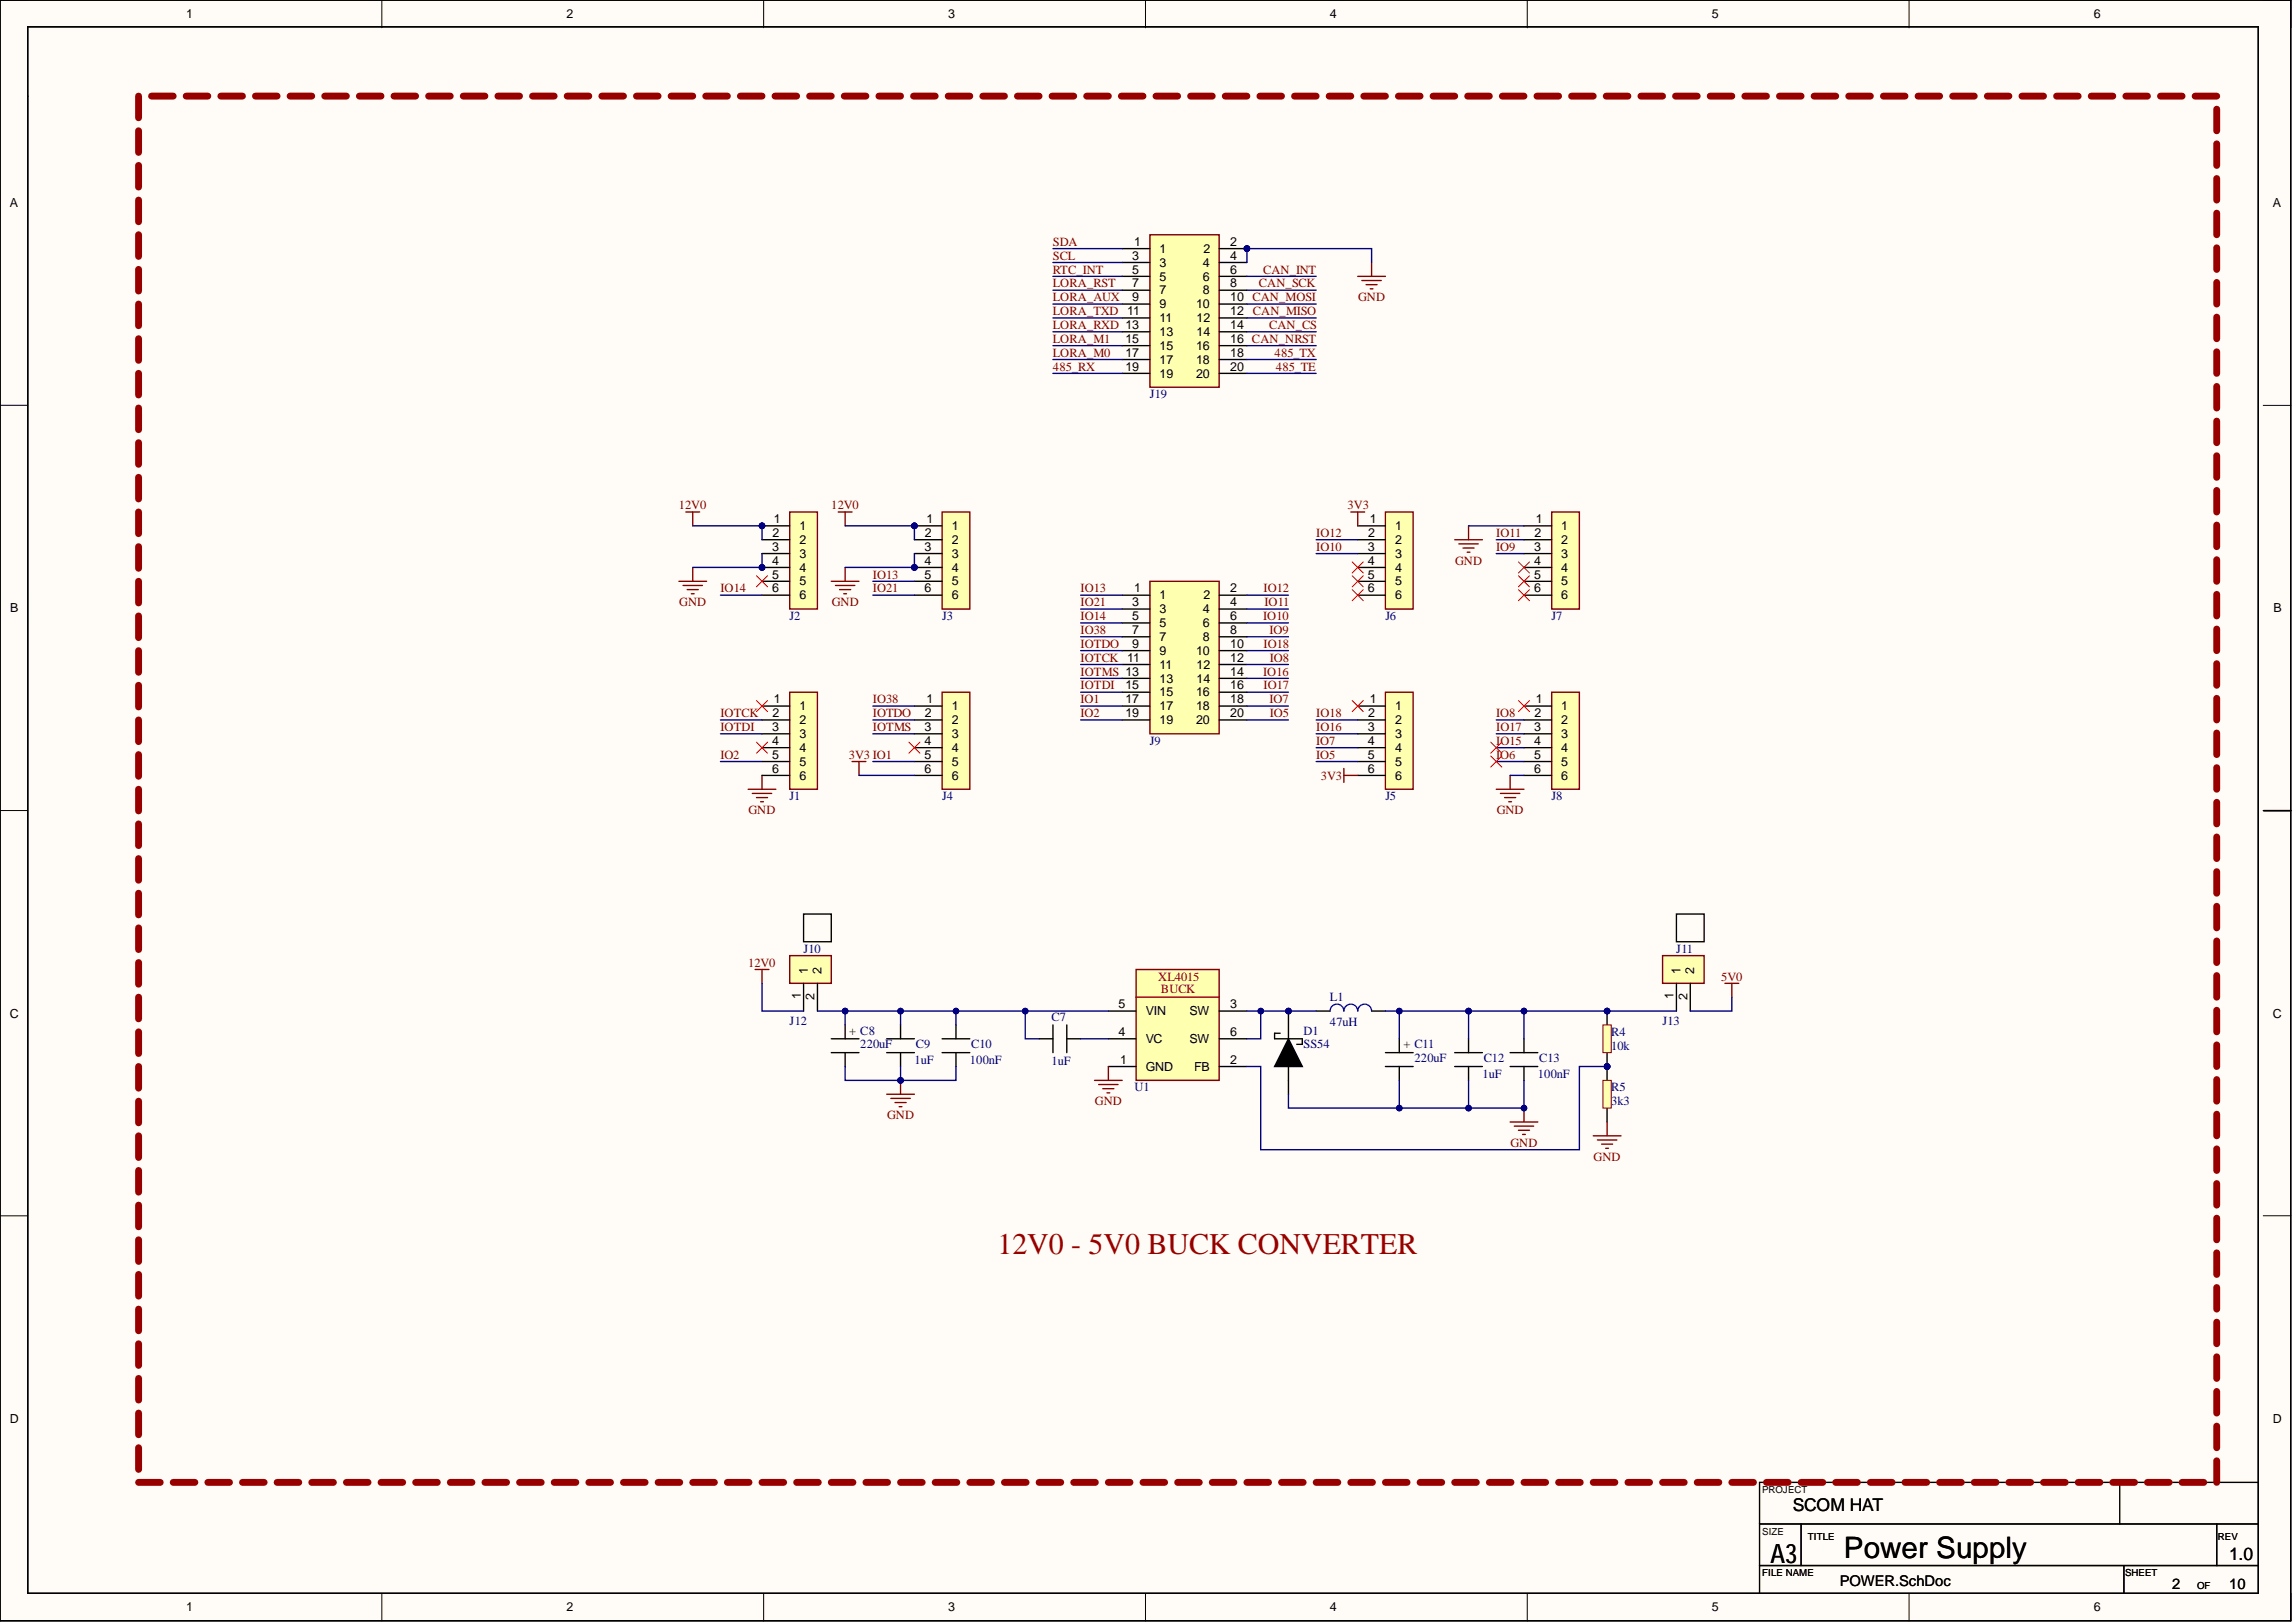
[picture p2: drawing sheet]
<svg xmlns="http://www.w3.org/2000/svg" width="420mm" height="297mm" viewBox="0 0 420 297" stroke-linecap="round" stroke-linejoin="round" font-family="sans-serif">
<defs><g id="words">
<text font-size="5.5" fill="#980000" x="182.6" y="229.5">12V0 - 5V0 BUCK CONVERTER</text>
<text font-size="5.4" x="337.6" y="285.1">Power Supply</text>
<text font-size="4.9" x="324.1" y="286">A3</text>
<g font-size="3.2">
<text x="328.2" y="276.5">SCOM HAT</text>
<text x="408.1" y="285.6">1.0</text>
</g>
<g font-size="2.7">
<text x="336.8" y="290.2">POWER.SchDoc</text>
<text x="397.7" y="290.8">2</text>
<text x="408.1" y="290.8">10</text>
</g>
<g font-size="2.3">
<text x="34.1" y="3.3">1</text>
<text x="103.7" y="3.3">2</text>
<text x="173.6" y="3.3">3</text>
<text x="243.5" y="3.3">4</text>
<text x="313.4" y="3.3">5</text>
<text x="383.3" y="3.3">6</text>
<text x="1.8" y="37.9">A</text>
<text x="416.1" y="37.9">A</text>
<text x="207.3" y="47.5">3</text>
<text x="207.6" y="45">1</text>
<text x="212.3" y="46.3">1</text>
<text x="220.3" y="46.3">2</text>
<text x="225.2" y="45">2</text>
<text x="225.2" y="47.5">4</text>
<text x="207.3" y="50.1">5</text>
<text x="207.3" y="52.6">7</text>
<text x="212.3" y="48.8">3</text>
<text x="212.3" y="51.3">5</text>
<text x="212.3" y="53.9">7</text>
<text x="220.2" y="48.8">4</text>
<text x="220.2" y="51.3">6</text>
<text x="220.2" y="53.9">8</text>
<text x="225.2" y="50.1">6</text>
<text x="225.2" y="52.6">8</text>
<text x="207.3" y="55.1">9</text>
<text x="212.3" y="56.4">9</text>
<text x="212.3" y="58.9">11</text>
<text x="219" y="56.4">10</text>
<text x="219.1" y="58.9">12</text>
<text x="225.2" y="55.1">10 CAN_MOSI</text>
<text x="225.2" y="57.7">12</text>
<text x="206" y="62.8">15</text>
<text x="206" y="65.3">17</text>
<text x="212.3" y="61.5">13</text>
<text x="212.3" y="64">15</text>
<text x="219" y="64">16</text>
<text x="219.1" y="61.5">14</text>
<text x="225.2" y="60.2">14</text>
<text x="225.2" y="62.8">16 CAN_NRST</text>
<text x="225.2" y="65.3">18</text>
<text x="206" y="67.8">19</text>
<text x="212.3" y="66.6">17</text>
<text x="212.3" y="69.1">19</text>
<text x="219" y="66.6">18</text>
<text x="219" y="69.1">20</text>
<text x="225.2" y="67.8">20</text>
<text x="141.7" y="95.7">1</text>
<text x="169.6" y="95.7">1</text>
<text x="250.8" y="95.7">1</text>
<text x="281.2" y="95.7">1</text>
<text x="141.4" y="100.8">3</text>
<text x="141.4" y="98.3">2</text>
<text x="146.3" y="97">1</text>
<text x="146.3" y="99.5">2</text>
<text x="169.3" y="100.8">3</text>
<text x="169.3" y="98.3">2</text>
<text x="174.2" y="97">1</text>
<text x="174.2" y="99.5">2</text>
<text x="250.4" y="100.8">3</text>
<text x="250.5" y="98.3">2</text>
<text x="255.4" y="97">1</text>
<text x="255.4" y="99.5">2</text>
<text x="280.9" y="100.8">3</text>
<text x="280.9" y="98.3">2</text>
<text x="285.8" y="97">1</text>
<text x="285.8" y="99.5">2</text>
<text x="141.4" y="103.3">4</text>
<text x="141.4" y="105.9">5</text>
<text x="146.3" y="102.1">3</text>
<text x="146.3" y="104.6">4</text>
<text x="146.3" y="107.2">5</text>
<text x="169.3" y="103.3">4</text>
<text x="169.3" y="105.9">5</text>
<text x="174.2" y="102.1">3</text>
<text x="174.2" y="104.6">4</text>
<text x="174.2" y="107.2">5</text>
<text x="250.4" y="103.3">4</text>
<text x="250.4" y="105.9">5</text>
<text x="255.4" y="102.1">3</text>
<text x="255.4" y="104.6">4</text>
<text x="255.4" y="107.2">5</text>
<text x="280.9" y="103.3">4</text>
<text x="280.9" y="105.9">5</text>
<text x="285.8" y="102.1">3</text>
<text x="285.8" y="104.6">4</text>
<text x="285.8" y="107.2">5</text>
<text x="1.9" y="112.1">B</text>
<text x="141.4" y="108.4">6</text>
<text x="146.3" y="109.7">6</text>
<text x="169.3" y="108.4">6</text>
<text x="174.2" y="109.7">6</text>
<text x="207.3" y="111">3</text>
<text x="207.3" y="113.5">5</text>
<text x="207.6" y="108.4">1</text>
<text x="212.3" y="109.7">1</text>
<text x="212.3" y="112.2">3</text>
<text x="220.2" y="112.2">4</text>
<text x="220.3" y="109.7">2</text>
<text x="225.2" y="108.4">2</text>
<text x="225.2" y="111">4</text>
<text x="225.2" y="113.5">6</text>
<text x="250.4" y="108.4">6</text>
<text x="255.4" y="109.7">6</text>
<text x="280.9" y="108.4">6</text>
<text x="285.8" y="109.7">6</text>
<text x="416.2" y="112.1">B</text>
<text x="207.3" y="116">7</text>
<text x="207.3" y="118.6">9</text>
<text x="212.3" y="114.8">5</text>
<text x="212.3" y="117.3">7</text>
<text x="212.3" y="119.8">9</text>
<text x="219" y="119.8">10</text>
<text x="220.2" y="114.8">6</text>
<text x="220.2" y="117.3">8</text>
<text x="225.2" y="116">8</text>
<text x="225.2" y="118.6">10</text>
<text x="212.3" y="122.4">11</text>
<text x="212.3" y="124.9">13</text>
<text x="219.1" y="122.4">12</text>
<text x="219.1" y="124.9">14</text>
<text x="225.2" y="121.1">12</text>
<text x="225.2" y="123.6">14</text>
<text x="141.4" y="131.3">2</text>
<text x="141.7" y="128.7">1</text>
<text x="146.3" y="130">1</text>
<text x="169.3" y="131.3">2</text>
<text x="169.6" y="128.7">1</text>
<text x="174.2" y="130">1</text>
<text x="206" y="126.2">15</text>
<text x="206" y="128.7">17</text>
<text x="206" y="131.3">19</text>
<text x="212.3" y="127.5">15</text>
<text x="212.3" y="130">17</text>
<text x="219" y="127.5">16</text>
<text x="219" y="130">18</text>
<text x="225.2" y="126.2">16</text>
<text x="225.2" y="128.7">18</text>
<text x="225.2" y="131.3">20</text>
<text x="250.5" y="131.3">2</text>
<text x="250.8" y="128.7">1</text>
<text x="255.4" y="130">1</text>
<text x="280.9" y="131.3">2</text>
<text x="281.2" y="128.7">1</text>
<text x="285.8" y="130">1</text>
<text x="141.4" y="133.8">3</text>
<text x="141.4" y="136.3">4</text>
<text x="146.3" y="132.5">2</text>
<text x="146.3" y="135.1">3</text>
<text x="146.3" y="137.6">4</text>
<text x="169.3" y="133.8">3</text>
<text x="169.3" y="136.3">4</text>
<text x="174.2" y="132.5">2</text>
<text x="174.2" y="135.1">3</text>
<text x="174.2" y="137.6">4</text>
<text x="212.3" y="132.5">19</text>
<text x="219" y="132.5">20</text>
<text x="250.4" y="133.8">3</text>
<text x="250.4" y="136.3">4</text>
<text x="255.4" y="132.5">2</text>
<text x="255.4" y="135.1">3</text>
<text x="255.4" y="137.6">4</text>
<text x="280.9" y="133.8">3</text>
<text x="280.9" y="136.3">4</text>
<text x="285.8" y="132.5">2</text>
<text x="285.8" y="135.1">3</text>
<text x="285.8" y="137.6">4</text>
<text x="141.4" y="138.9">5</text>
<text x="141.4" y="141.4">6</text>
<text x="146.3" y="140.1">5</text>
<text x="146.3" y="142.7">6</text>
<text x="169.3" y="138.9">5</text>
<text x="169.3" y="141.4">6</text>
<text x="174.2" y="140.1">5</text>
<text x="174.2" y="142.7">6</text>
<text x="250.4" y="138.9">5</text>
<text x="250.4" y="141.4">6</text>
<text x="255.4" y="140.1">5</text>
<text x="255.4" y="142.7">6</text>
<text x="280.9" y="138.9">5</text>
<text x="280.9" y="141.4">6</text>
<text x="285.8" y="140.1">5</text>
<text x="285.8" y="142.7">6</text>
<text x="147.9" y="178.2" transform="rotate(-90 147.9 178.2)">1</text>
<text x="150.4" y="178.2" transform="rotate(-90 150.4 178.2)">2</text>
<text x="307.7" y="178.2" transform="rotate(-90 307.7 178.2)">1</text>
<text x="310.2" y="178.2" transform="rotate(-90 310.2 178.2)">2</text>
<text x="146.6" y="182.8" transform="rotate(-90 146.6 182.8)">1</text>
<text x="149.1" y="183.1" transform="rotate(-90 149.1 183.1)">2</text>
<text x="204.8" y="184.5">5</text>
<text x="209.8" y="185.8">VIN</text>
<text x="217.8" y="185.8">SW</text>
<text x="225.2" y="184.5">3</text>
<text x="306.4" y="182.8" transform="rotate(-90 306.4 182.8)">1</text>
<text x="308.9" y="183.1" transform="rotate(-90 308.9 183.1)">2</text>
<text x="1.8" y="186.2">C</text>
<text x="155.5" y="189.4">+ C8</text>
<text x="204.8" y="189.6">4</text>
<text x="209.8" y="190.9">VC</text>
<text x="217.8" y="190.9">SW</text>
<text x="225.2" y="189.6">6</text>
<text x="256.9" y="191.9">+ C11</text>
<text x="416.1" y="186.2">C</text>
<text x="205.1" y="194.7">1</text>
<text x="209.8" y="196">GND</text>
<text x="218.6" y="196">FB</text>
<text x="225.2" y="194.7">2</text>
<text x="1.8" y="260.4">D</text>
<text x="416.1" y="260.4">D</text>
<text x="34.1" y="294.9">1</text>
<text x="103.7" y="294.9">2</text>
<text x="173.6" y="294.9">3</text>
<text x="243.5" y="294.9">4</text>
<text x="313.4" y="294.9">5</text>
<text x="383.3" y="294.9">6</text>
</g>
<g font-size="2.3" fill="#800000">
<text x="192.8" y="47.5">SCL</text>
<text x="192.8" y="45">SDA</text>
<text x="192.8" y="52.6">LORA_RST</text>
<text x="192.8" y="50.1">RTC_INT</text>
<text x="230.5" y="52.6">CAN_SCK</text>
<text x="231.2" y="50.1">CAN_INT</text>
<text x="192.8" y="55.1">LORA_AUX</text>
<text x="192.8" y="57.7">LORA_TXD 11</text>
<text x="229.4" y="57.7">CAN_MISO</text>
<text x="248.6" y="55.1">GND</text>
<text x="192.8" y="60.2">LORA_RXD 13</text>
<text x="192.8" y="62.8">LORA_M1</text>
<text x="192.8" y="65.3">LORA_M0</text>
<text x="232.3" y="60.2">CAN_CS</text>
<text x="233.3" y="65.3">485_TX</text>
<text x="192.8" y="67.8">485_RX</text>
<text x="233.6" y="67.8">485_TE</text>
<text x="124.3" y="93.2">12V0</text>
<text x="152.2" y="93.2">12V0</text>
<text x="246.7" y="93.2">3V3</text>
<text x="241" y="98.3">IO12</text>
<text x="241" y="100.8">IO10</text>
<text x="273.9" y="98.3">IO11</text>
<text x="273.9" y="100.8">IO9</text>
<text x="159.8" y="105.9">IO13</text>
<text x="266.4" y="103.3">GND</text>
<text x="124.4" y="111">GND</text>
<text x="131.9" y="108.4">IO14</text>
<text x="152.3" y="111">GND</text>
<text x="159.8" y="108.4">IO21</text>
<text x="197.8" y="108.4">IO13</text>
<text x="197.8" y="111">IO21</text>
<text x="197.8" y="113.5">IO14</text>
<text x="231.2" y="113.5">IO10</text>
<text x="231.3" y="108.4">IO12</text>
<text x="231.5" y="111">IO11</text>
<text x="197.8" y="118.6">IOTDO</text>
<text x="197.8" y="116">IO38</text>
<text x="231.3" y="118.6">IO18</text>
<text x="232.4" y="116">IO9</text>
<text x="197.8" y="121.1">IOTCK 11</text>
<text x="197.8" y="123.6">IOTMS 13</text>
<text x="231.2" y="123.6">IO16</text>
<text x="232.5" y="121.1">IO8</text>
<text x="131.9" y="131.3">IOTCK</text>
<text x="159.8" y="131.3">IOTDO</text>
<text x="159.8" y="128.7">IO38</text>
<text x="197.8" y="126.2">IOTDI</text>
<text x="197.8" y="131.3">IO2</text>
<text x="197.8" y="128.7">IO1</text>
<text x="231.3" y="126.2">IO17</text>
<text x="232.4" y="128.7">IO7</text>
<text x="232.5" y="131.3">IO5</text>
<text x="241" y="131.3">IO18</text>
<text x="273.9" y="131.3">IO8</text>
<text x="131.9" y="133.8">IOTDI</text>
<text x="159.8" y="133.8">IOTMS</text>
<text x="241" y="133.8">IO16</text>
<text x="241" y="136.3">IO7</text>
<text x="273.9" y="133.8">IO17</text>
<text x="273.9" y="136.3">IO15</text>
<text x="131.9" y="138.9">IO2</text>
<text x="155.4" y="138.9">3V3 IO1</text>
<text x="241" y="138.9">IO5</text>
<text x="241.8" y="142.7">3V3</text>
<text x="273.9" y="138.9">IO6</text>
<text x="137" y="149">GND</text>
<text x="274" y="149">GND</text>
<text x="137" y="176.9">12V0</text>
<text x="315.1" y="179.5">5V0</text>
<text x="200.5" y="202.3">GND</text>
<text x="162.4" y="204.8">GND</text>
<text x="276.5" y="209.9">GND</text>
<text x="291.8" y="212.4">GND</text>
</g>
<g font-size="2.3" fill="#000080">
<text x="210.5" y="72.9">J19</text>
<text x="144.6" y="113.5">J2</text>
<text x="172.5" y="113.5">J3</text>
<text x="253.6" y="113.5">J6</text>
<text x="284.1" y="113.5">J7</text>
<text x="210.5" y="136.3">J9</text>
<text x="144.6" y="146.5">J1</text>
<text x="172.5" y="146.5">J4</text>
<text x="253.6" y="146.5">J5</text>
<text x="284.1" y="146.5">J8</text>
<text x="147.1" y="174.4">J10</text>
<text x="306.9" y="174.4">J11</text>
<text x="243.5" y="183.3">L1</text>
<text x="144.6" y="187.6">J12</text>
<text x="157.5" y="191.9">220uF</text>
<text x="167.7" y="191.9">C9</text>
<text x="177.8" y="191.9">C10</text>
<text x="192.5" y="186.8">C7</text>
<text x="238.7" y="191.9">SS54</text>
<text x="238.7" y="189.4">D1</text>
<text x="243.5" y="187.8">47uH</text>
<text x="295" y="189.6">R4</text>
<text x="304.4" y="187.6">J13</text>
<text x="167.4" y="194.7">1uF</text>
<text x="177.5" y="194.7">100nF</text>
<text x="192.5" y="194.9">1uF</text>
<text x="259" y="194.4">220uF</text>
<text x="271.4" y="197.2">1uF</text>
<text x="271.6" y="194.4">C12</text>
<text x="281.5" y="197.2">100nF</text>
<text x="281.8" y="194.4">C13</text>
<text x="295" y="192.1">10k</text>
<text x="207.7" y="199.8">U1</text>
<text x="295" y="202.3">3k3</text>
<text x="295" y="199.8">R5</text>
</g>
<g font-size="2.3" fill="#980000">
<text x="212" y="179.5">XL4015</text>
<text x="212.5" y="181.7">BUCK</text>
</g>
<g font-size="1.8">
<text x="322.6" y="273.2">PROJECT</text>
<text x="322.6" y="280.9">SIZE</text>
<text x="331" y="281.9">TITLE</text>
<text x="406.1" y="281.9">REV</text>
<text x="322.6" y="288.5">FILE NAME</text>
<text x="389.1" y="288.5">SHEET</text>
<text x="402.3" y="290.8">OF</text>
</g>
</g></defs>
<g fill="#fffcf8">
<path d="M0 0h419.4v296.7h-419.4z" fill-rule="evenodd"/>
<path d="M5.1 5.1h409.3v286.5h-409.3z" fill-rule="evenodd"/>
</g>
<g fill="none" stroke="#000" stroke-width=".18">
<path d="M0 0h5.1M69.9 0v5.1M139.8 0v5.1M209.7 0v5.1M279.6 0v5.1M349.5 0v5.1M414.4 0h5v5.1M0 74.2h5.1M414.4 74.2h5M0 148.3h5.1M414.4 148.4h5M0 222.5h5.1"/>
<path d="M414.4 222.5h5M69.9 291.6v5.1M139.8 291.6v5.1M209.7 291.6v5.1M279.6 291.6v5.1M349.5 291.6v5.1M419.4 291.6v5.1"/>
</g>
<path d="M0 0v296.6h419.4v-296.6h-419.4M5.1 4.9h408.3v286.7h-408.3zM414.4 148.4h5M322.1 278.9h91.3M329.7 278.9v7.6M388.1 271.3v7.6M405.8 278.9v7.6M413.4 271.3h-91.3v20.3M322.1 286.5h91.3M388.8 286.5v5.1" fill="none" stroke="#000" stroke-width=".25"/>
<path d="M137 144.4h5M137.7 145.2h3.6M138.5 146h2M139.3 146.7h.5M139.5 141.9v2.5" fill="none" stroke="#800000" stroke-width=".25"/>
<path d="M144.6 126.7h5.1v17.7h-5.1z" fill-rule="evenodd" fill="#ffffb0"/>
<path d="M144.6 126.7h5.1v17.7h-5.1z" fill="none" stroke="#800000" stroke-width=".25"/>
<path d="M139.5 129.2h5.1M139.5 131.8h5.1M139.5 134.3h5.1M139.5 136.8h5.1M139.5 139.4h5.1M139.5 141.9h5.1" fill="none" stroke="#000" stroke-width=".25"/>
<circle cx="139.5" cy="96.2" r=".51" fill="#000080"/>
<circle cx="139.5" cy="96.2" r=".51" fill="none" stroke="#000080" stroke-width=".18"/>
<circle cx="139.5" cy="103.9" r=".51" fill="#000080"/>
<circle cx="139.5" cy="103.9" r=".51" fill="none" stroke="#000080" stroke-width=".18"/>
<path d="M144.6 93.7h5.1v17.8h-5.1z" fill-rule="evenodd" fill="#ffffb0"/>
<path d="M144.6 93.7h5.1v17.8h-5.1z" fill="none" stroke="#800000" stroke-width=".25"/>
<path d="M139.5 96.2h5.1" fill="none" stroke="#000" stroke-width=".25"/>
<circle cx="139.5" cy="96.2" r=".51" fill="#000080"/>
<circle cx="139.5" cy="96.2" r=".51" fill="none" stroke="#000080" stroke-width=".18"/>
<path d="M139.5 98.8h5.1M139.5 101.3h5.1M139.5 103.9h5.1" fill="none" stroke="#000" stroke-width=".25"/>
<circle cx="139.5" cy="103.9" r=".51" fill="#000080"/>
<circle cx="139.5" cy="103.9" r=".51" fill="none" stroke="#000080" stroke-width=".18"/>
<path d="M139.5 106.4h5.1M139.5 108.9h5.1" fill="none" stroke="#000" stroke-width=".25"/>
<circle cx="167.4" cy="96.2" r=".51" fill="#000080"/>
<circle cx="167.4" cy="96.2" r=".51" fill="none" stroke="#000080" stroke-width=".18"/>
<circle cx="167.4" cy="103.9" r=".51" fill="#000080"/>
<circle cx="167.4" cy="103.9" r=".51" fill="none" stroke="#000080" stroke-width=".18"/>
<path d="M172.5 93.7h5.1v17.8h-5.1z" fill-rule="evenodd" fill="#ffffb0"/>
<path d="M172.5 93.7h5.1v17.8h-5.1z" fill="none" stroke="#800000" stroke-width=".25"/>
<path d="M167.4 96.2h5.1" fill="none" stroke="#000" stroke-width=".25"/>
<circle cx="167.4" cy="96.2" r=".51" fill="#000080"/>
<circle cx="167.4" cy="96.2" r=".51" fill="none" stroke="#000080" stroke-width=".18"/>
<path d="M167.4 98.8h5.1M167.4 101.3h5.1M167.4 103.9h5.1" fill="none" stroke="#000" stroke-width=".25"/>
<circle cx="167.4" cy="103.9" r=".51" fill="#000080"/>
<circle cx="167.4" cy="103.9" r=".51" fill="none" stroke="#000080" stroke-width=".18"/>
<path d="M167.4 106.4h5.1M167.4 108.9h5.1" fill="none" stroke="#000" stroke-width=".25"/>
<path d="M172.5 126.7h5.1v17.7h-5.1z" fill-rule="evenodd" fill="#ffffb0"/>
<path d="M172.5 126.7h5.1v17.7h-5.1z" fill="none" stroke="#800000" stroke-width=".25"/>
<path d="M167.4 129.2h5.1M167.4 131.8h5.1M167.4 134.3h5.1M167.4 136.8h5.1M167.4 139.4h5.1M167.4 141.9h5.1" fill="none" stroke="#000" stroke-width=".25"/>
<path d="M253.6 126.7h5.1v17.7h-5.1z" fill-rule="evenodd" fill="#ffffb0"/>
<path d="M253.6 126.7h5.1v17.7h-5.1z" fill="none" stroke="#800000" stroke-width=".25"/>
<path d="M248.6 129.2h5M248.6 131.8h5M248.6 134.3h5M248.6 136.8h5M248.6 139.4h5M248.6 141.9h5" fill="none" stroke="#000" stroke-width=".25"/>
<path d="M253.6 93.7h5.1v17.8h-5.1z" fill-rule="evenodd" fill="#ffffb0"/>
<path d="M253.6 93.7h5.1v17.8h-5.1z" fill="none" stroke="#800000" stroke-width=".25"/>
<path d="M248.6 96.2h5M248.6 98.8h5M248.6 101.3h5M248.6 103.9h5M248.6 106.4h5M248.6 108.9h5" fill="none" stroke="#000" stroke-width=".25"/>
<path d="M284.1 93.7h5.1v17.8h-5.1z" fill-rule="evenodd" fill="#ffffb0"/>
<path d="M284.1 93.7h5.1v17.8h-5.1z" fill="none" stroke="#800000" stroke-width=".25"/>
<path d="M279 96.2h5.1M279 98.8h5.1M279 101.3h5.1M279 103.9h5.1M279 106.4h5.1M279 108.9h5.1" fill="none" stroke="#000" stroke-width=".25"/>
<path d="M284.1 126.7h5.1v17.7h-5.1z" fill-rule="evenodd" fill="#ffffb0"/>
<path d="M284.1 126.7h5.1v17.7h-5.1z" fill="none" stroke="#800000" stroke-width=".25"/>
<path d="M279 129.2h5.1M279 131.8h5.1M279 134.3h5.1M279 136.8h5.1M279 139.4h5.1M279 141.9h5.1" fill="none" stroke="#000" stroke-width=".25"/>
<path d="M208 177.4h15.2v20.3h-15.2z" fill-rule="evenodd" fill="#ffffb0"/>
<path d="M208 177.4h15.2v20.3h-15.2zM164.9 197.7v2.6M162.3 200.3h5.1M163.1 201h3.5M163.9 201.8h2M164.6 202.5h.5" fill="none" stroke="#800000" stroke-width=".25"/>
<g fill="none" stroke="#000" stroke-width=".25">
<path d="M162.3 190.1h5.1M162.3 192.7h5.1M164.9 187.6v2.5M164.9 192.7v2.5M172.5 190.1h5.1M172.5 192.7h5.1M175 187.6v2.5M175 192.7v2.5M202.9 185h5.1M202.9 195.2h5.1M202.9 190.1h5.1M223.2 185h5.1"/>
<path d="M223.2 195.2h5.1M223.2 190.1h5.1M241 185h2.5M251.1 185h2.5"/>
</g>
<path d="M208 182.5h15.2" fill="none" stroke="#980000" stroke-width=".25"/>
<path d="M243.5 185a1.27 1.27 0 0 1 1.3-1.2 1.27 1.27 0 0 1 1.2 1.2 1.27 1.27 0 0 1 1.3-1.2 1.27 1.27 0 0 1 1.3 1.2 1.27 1.27 0 0 1 1.2-1.2 1.27 1.27 0 0 1 1.3 1.2" fill="none" stroke="#00f" stroke-width=".25"/>
<circle cx="164.9" cy="197.7" r=".51" fill="#000080"/>
<circle cx="164.9" cy="197.7" r=".51" fill="none" stroke="#000080" stroke-width=".18"/>
<path d="M138.2 177.4h2.6M139.5 177.4v2.6M200.4 197.7h5.1M201.1 198.5h3.6M201.9 199.3h2M202.9 195.2v2.5M202.7 200h.5" fill="none" stroke="#800000" stroke-width=".25"/>
<path d="M190.2 190.1h2.6M192.8 187.6v5.1M195.3 190.1h2.5M195.3 187.6v5.1" fill="none" stroke="#000" stroke-width=".25"/>
<circle cx="235.9" cy="185" r=".51" fill="#000080"/>
<circle cx="235.9" cy="185" r=".51" fill="none" stroke="#000080" stroke-width=".18"/>
<path d="M234.4 189.1h-1v1h5v1h-1M235.9 190.1l2.5 5.1h-5zM235.9 185v5.1M235.9 195.2v2.5" fill="none" stroke="#000" stroke-width=".25"/>
<path d="M235.9 190.1l2.5 5.1h-5z" fill="#000"/>
<circle cx="235.9" cy="185" r=".51" fill="#000080"/>
<circle cx="235.9" cy="185" r=".51" fill="none" stroke="#000080" stroke-width=".18"/>
<path d="M235.9 197.7v2.6M266.3 195.2h5.1M266.3 192.7h5.1M268.9 190.1v2.6M268.9 195.2v2.5M276.5 195.2h5M276.5 192.7h5M279 190.1v2.6M279 195.2v2.5" fill="none" stroke="#000" stroke-width=".25"/>
<path d="M276.5 205.3h5M277.2 206.1h3.6M278 206.9h2M278.8 207.6h.5M279 202.8v2.5" fill="none" stroke="#800000" stroke-width=".25"/>
<circle cx="279" cy="202.8" r=".51" fill="#000080"/>
<circle cx="279" cy="202.8" r=".51" fill="none" stroke="#000080" stroke-width=".18"/>
<circle cx="294.2" cy="185" r=".51" fill="#000080"/>
<circle cx="294.2" cy="185" r=".51" fill="none" stroke="#000080" stroke-width=".18"/>
<circle cx="294.2" cy="195.2" r=".51" fill="#000080"/>
<circle cx="294.2" cy="195.2" r=".51" fill="none" stroke="#000080" stroke-width=".18"/>
<path d="M294.2 185v2.6" fill="none" stroke="#000" stroke-width=".25"/>
<circle cx="294.2" cy="185" r=".51" fill="#000080"/>
<circle cx="294.2" cy="185" r=".51" fill="none" stroke="#000080" stroke-width=".18"/>
<path d="M294.2 192.7v2.5" fill="none" stroke="#000" stroke-width=".25"/>
<circle cx="294.2" cy="195.2" r=".51" fill="#000080"/>
<circle cx="294.2" cy="195.2" r=".51" fill="none" stroke="#000080" stroke-width=".18"/>
<path d="M293.5 187.6h1.5v5.1h-1.5z" fill-rule="evenodd" fill="#ffffb0"/>
<path d="M293.5 187.6h1.5v5.1h-1.5z" fill="none" stroke="#800000" stroke-width=".18"/>
<circle cx="294.2" cy="195.2" r=".51" fill="#000080"/>
<circle cx="294.2" cy="195.2" r=".51" fill="none" stroke="#000080" stroke-width=".18"/>
<path d="M294.2 195.2v2.5" fill="none" stroke="#000" stroke-width=".25"/>
<circle cx="294.2" cy="195.2" r=".51" fill="#000080"/>
<circle cx="294.2" cy="195.2" r=".51" fill="none" stroke="#000080" stroke-width=".18"/>
<path d="M294.2 202.8v2.5" fill="none" stroke="#000" stroke-width=".25"/>
<path d="M293.5 197.7h1.5v5.1h-1.5z" fill-rule="evenodd" fill="#ffffb0"/>
<path d="M293.5 197.7h1.5v5.1h-1.5z" fill="none" stroke="#800000" stroke-width=".18"/>
<path d="M315.8 180h2.5M317.1 180v2.5M291.7 207.9h5.1M292.5 208.6h3.5M293.2 209.4h2M294 210.2h.5M294.2 205.3v2.6" fill="none" stroke="#800000" stroke-width=".25"/>
<path d="M152.2 192.7h5.1M152.2 190.1h5.1M154.7 187.6v2.5M154.7 192.7v2.5M253.6 192.7h5.1M253.6 195.2h5.1M256.2 190.1v2.6M256.2 195.2v2.5" fill="none" stroke="#000" stroke-width=".25"/>
<path d="M144.6 174.9h7.6v5.1h-7.6z" fill-rule="evenodd" fill="#ffffb0"/>
<path d="M144.6 174.9h7.6v5.1h-7.6z" fill="none" stroke="#800000" stroke-width=".25"/>
<path d="M147.1 180v5M149.7 180v5" fill="none" stroke="#000" stroke-width=".25"/>
<path d="M304.4 174.9h7.6v5.1h-7.6z" fill-rule="evenodd" fill="#ffffb0"/>
<g fill="none" stroke="#800000" stroke-width=".25">
<path d="M125.6 93.7h2.5M126.8 93.7v2.5M153.5 93.7h2.5M154.7 93.7v2.5M266.3 98.8h5.1M267.1 99.5h3.5M268.9 96.2v2.6M124.3 106.4h5.1M125.1 107.1h3.5M125.8 107.9h2M126.6 108.7h.5M126.8 103.9v2.5"/>
<path d="M152.2 106.4h5.1M153 107.1h3.5M153.7 107.9h2M154.5 108.7h.5M154.7 103.9v2.5M267.9 100.3h2M268.6 101.1h.5M273.9 144.4h5.1M274.7 145.2h3.6M275.5 146h2M276.2 146.7h.5M276.5 141.9v2.5"/>
<path d="M304.4 174.9h7.6v5.1h-7.6z"/>
</g>
<path d="M147.1 167.3h5.1v5.1h-5.1zM306.9 167.3h5.1v5.1h-5.1zM306.9 180v5M309.5 180v5" fill="none" stroke="#000" stroke-width=".25"/>
<g fill="none" stroke="#980000" stroke-width="1.3">
<path d="M25.4 17.6v4M27.7 17.6h4M34.1 17.6h4M40.4 17.6h4M46.8 17.6h3.9M53.1 17.6h4M59.5 17.6h3.9M65.8 17.6h4M72.1 17.6h4M78.5 17.6h3.9M84.8 17.6h4M91.2 17.6h3.9"/>
<path d="M97.5 17.6h4M103.8 17.6h4M110.2 17.6h3.9M116.5 17.6h4M122.9 17.6h3.9M129.2 17.6h4M135.5 17.6h4M141.9 17.6h4M148.2 17.6h4M154.6 17.6h3.9M160.9 17.6h4M167.3 17.6h3.9"/>
<path d="M173.6 17.6h4M179.9 17.6h4M186.3 17.6h3.9M192.6 17.6h4M199 17.6h3.9M205.3 17.6h4M211.6 17.6h4M218 17.6h3.9M224.3 17.6h4M230.7 17.6h3.9M237 17.6h4M243.3 17.6h4"/>
<path d="M249.7 17.6h3.9M256 17.6h4M262.4 17.6h3.9M268.7 17.6h4M275 17.6h4M281.4 17.6h4M287.7 17.6h4M294.1 17.6h3.9M300.4 17.6h4M306.8 17.6h3.9M313.1 17.6h4M319.4 17.6h4"/>
<path d="M325.8 17.6h3.9M332.1 17.6h4M338.5 17.6h3.9M344.8 17.6h4M351.2 17.6h3.9M357.5 17.6h4M363.8 17.6h4M370.2 17.6h3.9M376.5 17.6h4M382.9 17.6h3.9M389.2 17.6h4M395.5 17.6h4"/>
<path d="M401.9 17.6h3.9M405.8 20v3.9M25.4 23.9v4M25.4 30.3v3.9M25.4 36.6v4M405.8 26.3v4M405.8 32.7v3.9M405.8 39v4M25.4 43v3.9M25.4 49.3v4M25.4 55.6v4M405.8 45.4v3.9"/>
<path d="M405.8 51.7v4M405.8 58v4M25.4 62v4M25.4 68.3v4M25.4 74.7v3.9M405.8 64.4v3.9M405.8 70.7v4M405.8 77.1v3.9M25.4 81v4M25.4 87.4v3.9M25.4 93.7v4M405.8 83.4v4"/>
<path d="M405.8 89.8v3.9M405.8 96.1v4M25.4 100v4M25.4 106.4v4M25.4 112.7v4M25.4 119.1v3.9M405.8 102.4v4M405.8 108.8v3.9M405.8 115.1v4M25.4 125.4v4M25.4 131.8v3.9M25.4 138.1v4"/>
<path d="M405.8 121.5v3.9M405.8 127.8v4M405.8 134.2v3.9M25.4 144.4v4M25.4 150.8v4M25.4 157.1v4M405.8 140.5v3.9M405.8 146.8v4M405.8 153.2v3.9M405.8 159.5v4M25.4 163.5v3.9M25.4 169.8v4"/>
<path d="M25.4 176.2v3.9M405.8 165.9v3.9M405.8 172.2v4M405.8 178.6v3.9M25.4 182.5v4M25.4 188.8v4M25.4 195.2v4M405.8 184.9v3.9M405.8 191.2v4M405.8 197.6v3.9M25.4 201.5v4M25.4 207.9v3.9"/>
<path d="M25.4 214.2v4M405.8 203.9v4M405.8 210.3v3.9M405.8 216.6v4M25.4 220.6v3.9M25.4 226.9v4M25.4 233.2v4M25.4 239.6v4M405.8 223v3.9M405.8 229.3v3.9M405.8 235.6v4M25.4 245.9v4"/>
<path d="M25.4 252.3v3.9M25.4 258.6v4M405.8 242v3.9M405.8 248.3v4M405.8 254.7v3.9M25.4 265v3.9M25.4 271.3h3.9M31.7 271.3h4M38.1 271.3h3.9M44.4 271.3h4M50.7 271.3h4M57.1 271.3h3.9"/>
<path d="M63.4 271.3h4M69.8 271.3h3.9M76.1 271.3h4M82.4 271.3h4M88.8 271.3h3.9M95.1 271.3h4M101.5 271.3h3.9M107.8 271.3h4M114.1 271.3h4M120.5 271.3h4M126.8 271.3h4M133.2 271.3h3.9"/>
<path d="M139.5 271.3h4M145.9 271.3h3.9M152.2 271.3h4M158.5 271.3h4M164.9 271.3h3.9M171.2 271.3h4M177.6 271.3h3.9M183.9 271.3h4M190.2 271.3h4M196.6 271.3h3.9M202.9 271.3h4M209.3 271.3h3.9"/>
<path d="M215.6 271.3h4M221.9 271.3h4M228.3 271.3h3.9M234.6 271.3h4M241 271.3h3.9M247.3 271.3h4M253.6 271.3h4M260 271.3h4M266.3 271.3h4M272.7 271.3h3.9M279 271.3h4M285.4 271.3h3.9"/>
<path d="M291.7 271.3h4M298 271.3h4M304.4 271.3h3.9M310.7 271.3h4M317.1 271.3h3.9M323.4 271.3h4M329.7 271.3h4M336.1 271.3h4M342.4 271.3h4M348.8 271.3h3.9M355.1 271.3h4M361.5 271.3h3.9"/>
<path d="M367.8 271.3h4M374.1 271.3h4M380.5 271.3h4M386.8 271.3h4M393.2 271.3h3.9M399.5 271.3h4M405.8 261v4M405.8 267.4v3.9"/>
</g>
<circle cx="228.3" cy="45.5" r=".51" fill="#000080"/>
<circle cx="228.3" cy="45.5" r=".51" fill="none" stroke="#000080" stroke-width=".18"/>
<path d="M210.5 43h12.7v27.9h-12.7z" fill-rule="evenodd" fill="#ffffb0"/>
<path d="M210.5 43h12.7v27.9h-12.7z" fill="none" stroke="#800000" stroke-width=".25"/>
<path d="M205.5 45.5h5M223.2 45.5h5.1" fill="none" stroke="#000" stroke-width=".25"/>
<circle cx="228.3" cy="45.5" r=".51" fill="#000080"/>
<circle cx="228.3" cy="45.5" r=".51" fill="none" stroke="#000080" stroke-width=".18"/>
<g fill="none" stroke="#000" stroke-width=".25">
<path d="M205.5 48h5M205.5 50.6h5M205.5 53.1h5M205.5 55.7h5M205.5 58.2h5M223.2 48h5.1M223.2 50.6h5.1M223.2 53.1h5.1M223.2 55.7h5.1M223.2 58.2h5.1M205.5 60.7h5M205.5 63.3h5"/>
<path d="M205.5 65.8h5M205.5 68.3h5M223.2 60.7h5.1M223.2 63.3h5.1M223.2 65.8h5.1M223.2 68.3h5.1"/>
</g>
<path d="M248.6 50.6h5M249.3 51.3h3.6M250.1 52.1h2M250.9 52.9h.5M251.1 48v2.6M247.3 93.7h2.5M248.6 93.7v2.5M156 139.4h2.5M157.3 139.4v2.5M246 140.6v2.6M246 141.9h2.6" fill="none" stroke="#800000" stroke-width=".25"/>
<path d="M210.5 106.4h12.7v27.9h-12.7z" fill-rule="evenodd" fill="#ffffb0"/>
<path d="M210.5 106.4h12.7v27.9h-12.7z" fill="none" stroke="#800000" stroke-width=".25"/>
<g fill="none" stroke="#000" stroke-width=".25">
<path d="M205.5 108.9h5M205.5 111.5h5M205.5 114h5M205.5 116.5h5M205.5 119.1h5M223.2 108.9h5.1M223.2 111.5h5.1M223.2 114h5.1M223.2 116.5h5.1M223.2 119.1h5.1M205.5 121.6h5M205.5 124.2h5"/>
<path d="M205.5 126.7h5M205.5 129.2h5M205.5 131.8h5M223.2 121.6h5.1M223.2 124.2h5.1M223.2 126.7h5.1M223.2 129.2h5.1M223.2 131.8h5.1"/>
</g>
<g fill="none" stroke="#f00" stroke-width=".18">
<path d="M138.5 105.4l2 2M140.5 105.4l-2 2M247.6 102.8l2 2.1M247.6 105.4l2 2M247.6 107.9l2 2M249.6 102.8l-2 2.1M249.6 105.4l-2 2M249.6 107.9l-2 2M278 107.9l2 2M278 105.4l2 2M278 102.8l2 2.1M280 107.9l-2 2"/>
<path d="M280 105.4l-2 2M280 102.8l-2 2.1M138.5 128.2l2 2M138.5 135.8l2 2.1M140.5 128.2l-2 2M140.5 135.8l-2 2.1M166.4 135.8l2 2.1M168.4 135.8l-2 2.1M247.6 128.2l2 2M249.6 128.2l-2 2M278 128.2l2 2M280 128.2l-2 2"/>
</g>
<path d="M164.9 185v2.6" fill="none" stroke="#000080" stroke-width=".25"/>
<circle cx="164.9" cy="185" r=".51" fill="#000080"/>
<circle cx="164.9" cy="185" r=".51" fill="none" stroke="#000080" stroke-width=".18"/>
<path d="M175 185v2.6" fill="none" stroke="#000080" stroke-width=".25"/>
<circle cx="175" cy="185" r=".51" fill="#000080"/>
<circle cx="175" cy="185" r=".51" fill="none" stroke="#000080" stroke-width=".18"/>
<path d="M154.7 195.2v2.5h20.3v-2.5" fill="none" stroke="#000080" stroke-width=".25"/>
<circle cx="164.9" cy="197.7" r=".51" fill="#000080"/>
<circle cx="164.9" cy="197.7" r=".51" fill="none" stroke="#000080" stroke-width=".18"/>
<path d="M164.9 195.2v2.5" fill="none" stroke="#000080" stroke-width=".25"/>
<circle cx="164.9" cy="197.7" r=".51" fill="#000080"/>
<circle cx="164.9" cy="197.7" r=".51" fill="none" stroke="#000080" stroke-width=".18"/>
<path d="M187.7 185v5.1h2.5M197.8 190.1h5.1" fill="none" stroke="#000080" stroke-width=".25"/>
<circle cx="187.7" cy="185" r=".51" fill="#000080"/>
<circle cx="187.7" cy="185" r=".51" fill="none" stroke="#000080" stroke-width=".18"/>
<path d="M228.3 185h2.5v5.1h-2.5" fill="none" stroke="#000080" stroke-width=".25"/>
<circle cx="230.8" cy="185" r=".51" fill="#000080"/>
<circle cx="230.8" cy="185" r=".51" fill="none" stroke="#000080" stroke-width=".18"/>
<path d="M230.8 185h10.2" fill="none" stroke="#000080" stroke-width=".25"/>
<circle cx="230.8" cy="185" r=".51" fill="#000080"/>
<circle cx="230.8" cy="185" r=".51" fill="none" stroke="#000080" stroke-width=".18"/>
<circle cx="235.9" cy="185" r=".51" fill="#000080"/>
<circle cx="235.9" cy="185" r=".51" fill="none" stroke="#000080" stroke-width=".18"/>
<path d="M268.9 197.7v5.1" fill="none" stroke="#000080" stroke-width=".25"/>
<circle cx="268.9" cy="202.8" r=".51" fill="#000080"/>
<circle cx="268.9" cy="202.8" r=".51" fill="none" stroke="#000080" stroke-width=".18"/>
<path d="M268.9 185v5.1" fill="none" stroke="#000080" stroke-width=".25"/>
<circle cx="268.9" cy="185" r=".51" fill="#000080"/>
<circle cx="268.9" cy="185" r=".51" fill="none" stroke="#000080" stroke-width=".18"/>
<path d="M268.9 185h10.1" fill="none" stroke="#000080" stroke-width=".25"/>
<circle cx="268.9" cy="185" r=".51" fill="#000080"/>
<circle cx="268.9" cy="185" r=".51" fill="none" stroke="#000080" stroke-width=".18"/>
<circle cx="279" cy="185" r=".51" fill="#000080"/>
<circle cx="279" cy="185" r=".51" fill="none" stroke="#000080" stroke-width=".18"/>
<path d="M279 185v5.1" fill="none" stroke="#000080" stroke-width=".25"/>
<circle cx="279" cy="185" r=".51" fill="#000080"/>
<circle cx="279" cy="185" r=".51" fill="none" stroke="#000080" stroke-width=".18"/>
<path d="M279 185h15.2" fill="none" stroke="#000080" stroke-width=".25"/>
<circle cx="294.2" cy="185" r=".51" fill="#000080"/>
<circle cx="294.2" cy="185" r=".51" fill="none" stroke="#000080" stroke-width=".18"/>
<circle cx="279" cy="185" r=".51" fill="#000080"/>
<circle cx="279" cy="185" r=".51" fill="none" stroke="#000080" stroke-width=".18"/>
<path d="M256.2 197.7v5.1" fill="none" stroke="#000080" stroke-width=".25"/>
<circle cx="256.2" cy="202.8" r=".51" fill="#000080"/>
<circle cx="256.2" cy="202.8" r=".51" fill="none" stroke="#000080" stroke-width=".18"/>
<path d="M256.2 185v5.1" fill="none" stroke="#000080" stroke-width=".25"/>
<circle cx="256.2" cy="185" r=".51" fill="#000080"/>
<circle cx="256.2" cy="185" r=".51" fill="none" stroke="#000080" stroke-width=".18"/>
<path d="M279 197.7v5.1h-43.1v-2.5" fill="none" stroke="#000080" stroke-width=".25"/>
<circle cx="256.2" cy="202.8" r=".51" fill="#000080"/>
<circle cx="256.2" cy="202.8" r=".51" fill="none" stroke="#000080" stroke-width=".18"/>
<circle cx="268.9" cy="202.8" r=".51" fill="#000080"/>
<circle cx="268.9" cy="202.8" r=".51" fill="none" stroke="#000080" stroke-width=".18"/>
<circle cx="279" cy="202.8" r=".51" fill="#000080"/>
<circle cx="279" cy="202.8" r=".51" fill="none" stroke="#000080" stroke-width=".18"/>
<path d="M253.6 185h15.3" fill="none" stroke="#000080" stroke-width=".25"/>
<circle cx="256.2" cy="185" r=".51" fill="#000080"/>
<circle cx="256.2" cy="185" r=".51" fill="none" stroke="#000080" stroke-width=".18"/>
<circle cx="268.9" cy="185" r=".51" fill="#000080"/>
<circle cx="268.9" cy="185" r=".51" fill="none" stroke="#000080" stroke-width=".18"/>
<path d="M228.3 195.2h2.5v15.2h58.4v-15.2h5" fill="none" stroke="#000080" stroke-width=".25"/>
<circle cx="294.2" cy="195.2" r=".51" fill="#000080"/>
<circle cx="294.2" cy="195.2" r=".51" fill="none" stroke="#000080" stroke-width=".18"/>
<path d="M154.7 185v2.6" fill="none" stroke="#000080" stroke-width=".25"/>
<circle cx="154.7" cy="185" r=".51" fill="#000080"/>
<circle cx="154.7" cy="185" r=".51" fill="none" stroke="#000080" stroke-width=".18"/>
<path d="M154.7 185h48.2" fill="none" stroke="#000080" stroke-width=".25"/>
<circle cx="154.7" cy="185" r=".51" fill="#000080"/>
<circle cx="154.7" cy="185" r=".51" fill="none" stroke="#000080" stroke-width=".18"/>
<circle cx="164.9" cy="185" r=".51" fill="#000080"/>
<circle cx="164.9" cy="185" r=".51" fill="none" stroke="#000080" stroke-width=".18"/>
<circle cx="175" cy="185" r=".51" fill="#000080"/>
<circle cx="175" cy="185" r=".51" fill="none" stroke="#000080" stroke-width=".18"/>
<circle cx="187.7" cy="185" r=".51" fill="#000080"/>
<circle cx="187.7" cy="185" r=".51" fill="none" stroke="#000080" stroke-width=".18"/>
<path d="M149.7 185h5" fill="none" stroke="#000080" stroke-width=".25"/>
<circle cx="154.7" cy="185" r=".51" fill="#000080"/>
<circle cx="154.7" cy="185" r=".51" fill="none" stroke="#000080" stroke-width=".18"/>
<path d="M294.2 185h12.7" fill="none" stroke="#000080" stroke-width=".25"/>
<circle cx="294.2" cy="185" r=".51" fill="#000080"/>
<circle cx="294.2" cy="185" r=".51" fill="none" stroke="#000080" stroke-width=".18"/>
<path d="M139.5 101.3v2.6M139.5 180v5h7.6M317.1 182.5v2.5h-7.6" fill="none" stroke="#000080" stroke-width=".25"/>
<circle cx="139.5" cy="103.9" r=".51" fill="#000080"/>
<circle cx="139.5" cy="103.9" r=".51" fill="none" stroke="#000080" stroke-width=".18"/>
<path d="M126.8 103.9h12.7" fill="none" stroke="#000080" stroke-width=".25"/>
<circle cx="139.5" cy="103.9" r=".51" fill="#000080"/>
<circle cx="139.5" cy="103.9" r=".51" fill="none" stroke="#000080" stroke-width=".18"/>
<path d="M154.7 103.9h12.7" fill="none" stroke="#000080" stroke-width=".25"/>
<circle cx="167.4" cy="103.9" r=".51" fill="#000080"/>
<circle cx="167.4" cy="103.9" r=".51" fill="none" stroke="#000080" stroke-width=".18"/>
<path d="M167.4 101.3v2.6" fill="none" stroke="#000080" stroke-width=".25"/>
<circle cx="167.4" cy="103.9" r=".51" fill="#000080"/>
<circle cx="167.4" cy="103.9" r=".51" fill="none" stroke="#000080" stroke-width=".18"/>
<path d="M126.8 96.2h12.7M268.9 96.2h10.1M276.5 141.9h2.5" fill="none" stroke="#000080" stroke-width=".25"/>
<circle cx="139.5" cy="96.2" r=".51" fill="#000080"/>
<circle cx="139.5" cy="96.2" r=".51" fill="none" stroke="#000080" stroke-width=".18"/>
<path d="M139.5 96.2v2.6" fill="none" stroke="#000080" stroke-width=".25"/>
<circle cx="139.5" cy="96.2" r=".51" fill="#000080"/>
<circle cx="139.5" cy="96.2" r=".51" fill="none" stroke="#000080" stroke-width=".18"/>
<path d="M167.4 96.2v2.6" fill="none" stroke="#000080" stroke-width=".25"/>
<circle cx="167.4" cy="96.2" r=".51" fill="#000080"/>
<circle cx="167.4" cy="96.2" r=".51" fill="none" stroke="#000080" stroke-width=".18"/>
<path d="M154.7 96.2h12.7" fill="none" stroke="#000080" stroke-width=".25"/>
<circle cx="167.4" cy="96.2" r=".51" fill="#000080"/>
<circle cx="167.4" cy="96.2" r=".51" fill="none" stroke="#000080" stroke-width=".18"/>
<g fill="none" stroke="#000080" stroke-width=".25">
<path d="M192.8 50.6h12.7M192.8 53.1h12.7M192.8 55.7h12.7M192.8 58.2h12.7M192.8 48h12.7M192.8 45.5h12.7M228.3 50.6h12.7M228.3 53.1h12.7M228.3 55.7h12.7M228.3 58.2h12.7M228.3 45.5v2.5M192.8 60.7h12.7"/>
<path d="M192.8 63.3h12.7M192.8 68.3h12.7M192.8 65.8h12.7M228.3 60.7h12.7M228.3 63.3h12.7M228.3 68.3h12.7M228.3 65.8h12.7"/>
</g>
<circle cx="228.3" cy="45.5" r=".51" fill="#000080"/>
<circle cx="228.3" cy="45.5" r=".51" fill="none" stroke="#000080" stroke-width=".18"/>
<path d="M228.3 45.5h22.8v2.5" fill="none" stroke="#000080" stroke-width=".25"/>
<circle cx="228.3" cy="45.5" r=".51" fill="#000080"/>
<circle cx="228.3" cy="45.5" r=".51" fill="none" stroke="#000080" stroke-width=".18"/>
<g fill="none" stroke="#000080" stroke-width=".25">
<path d="M241 98.8h7.6M273.9 98.8h5.1M131.9 108.9h7.6M159.8 106.4h7.6M159.8 108.9h7.6M197.8 108.9h7.7M197.8 111.5h7.7M197.8 114h7.7M197.8 116.5h7.7M197.8 119.1h7.7M228.3 108.9h7.6M228.3 111.5h7.6"/>
<path d="M228.3 114h7.6M228.3 116.5h7.6M228.3 119.1h7.6M241 101.3h7.6M273.9 101.3h5.1M131.9 139.4h7.6M131.9 134.3h7.6M131.9 131.8h7.6M159.8 139.4h7.6M159.8 134.3h7.6M159.8 131.8h7.6M159.8 129.2h7.6"/>
<path d="M197.8 131.8h7.7M197.8 129.2h7.7M197.8 121.6h7.7M197.8 124.2h7.7M197.8 126.7h7.7M228.3 131.8h7.6M228.3 129.2h7.6M228.3 121.6h7.6M228.3 124.2h7.6M228.3 126.7h7.6M241 139.4h7.6M241 134.3h7.6"/>
<path d="M241 131.8h7.6M241 136.8h7.6M273.9 139.4h5.1M273.9 134.3h5.1M273.9 131.8h5.1M273.9 136.8h5.1M157.3 141.9h10.1"/>
</g>
<path d="M272.9 135.8l2.1 2.1M272.9 138.4l2.1 2M275 135.8l-2.1 2.1M275 138.4l-2.1 2" fill="none" stroke="#f00" stroke-width=".18"/>
<use href="#words"/>
</svg>
